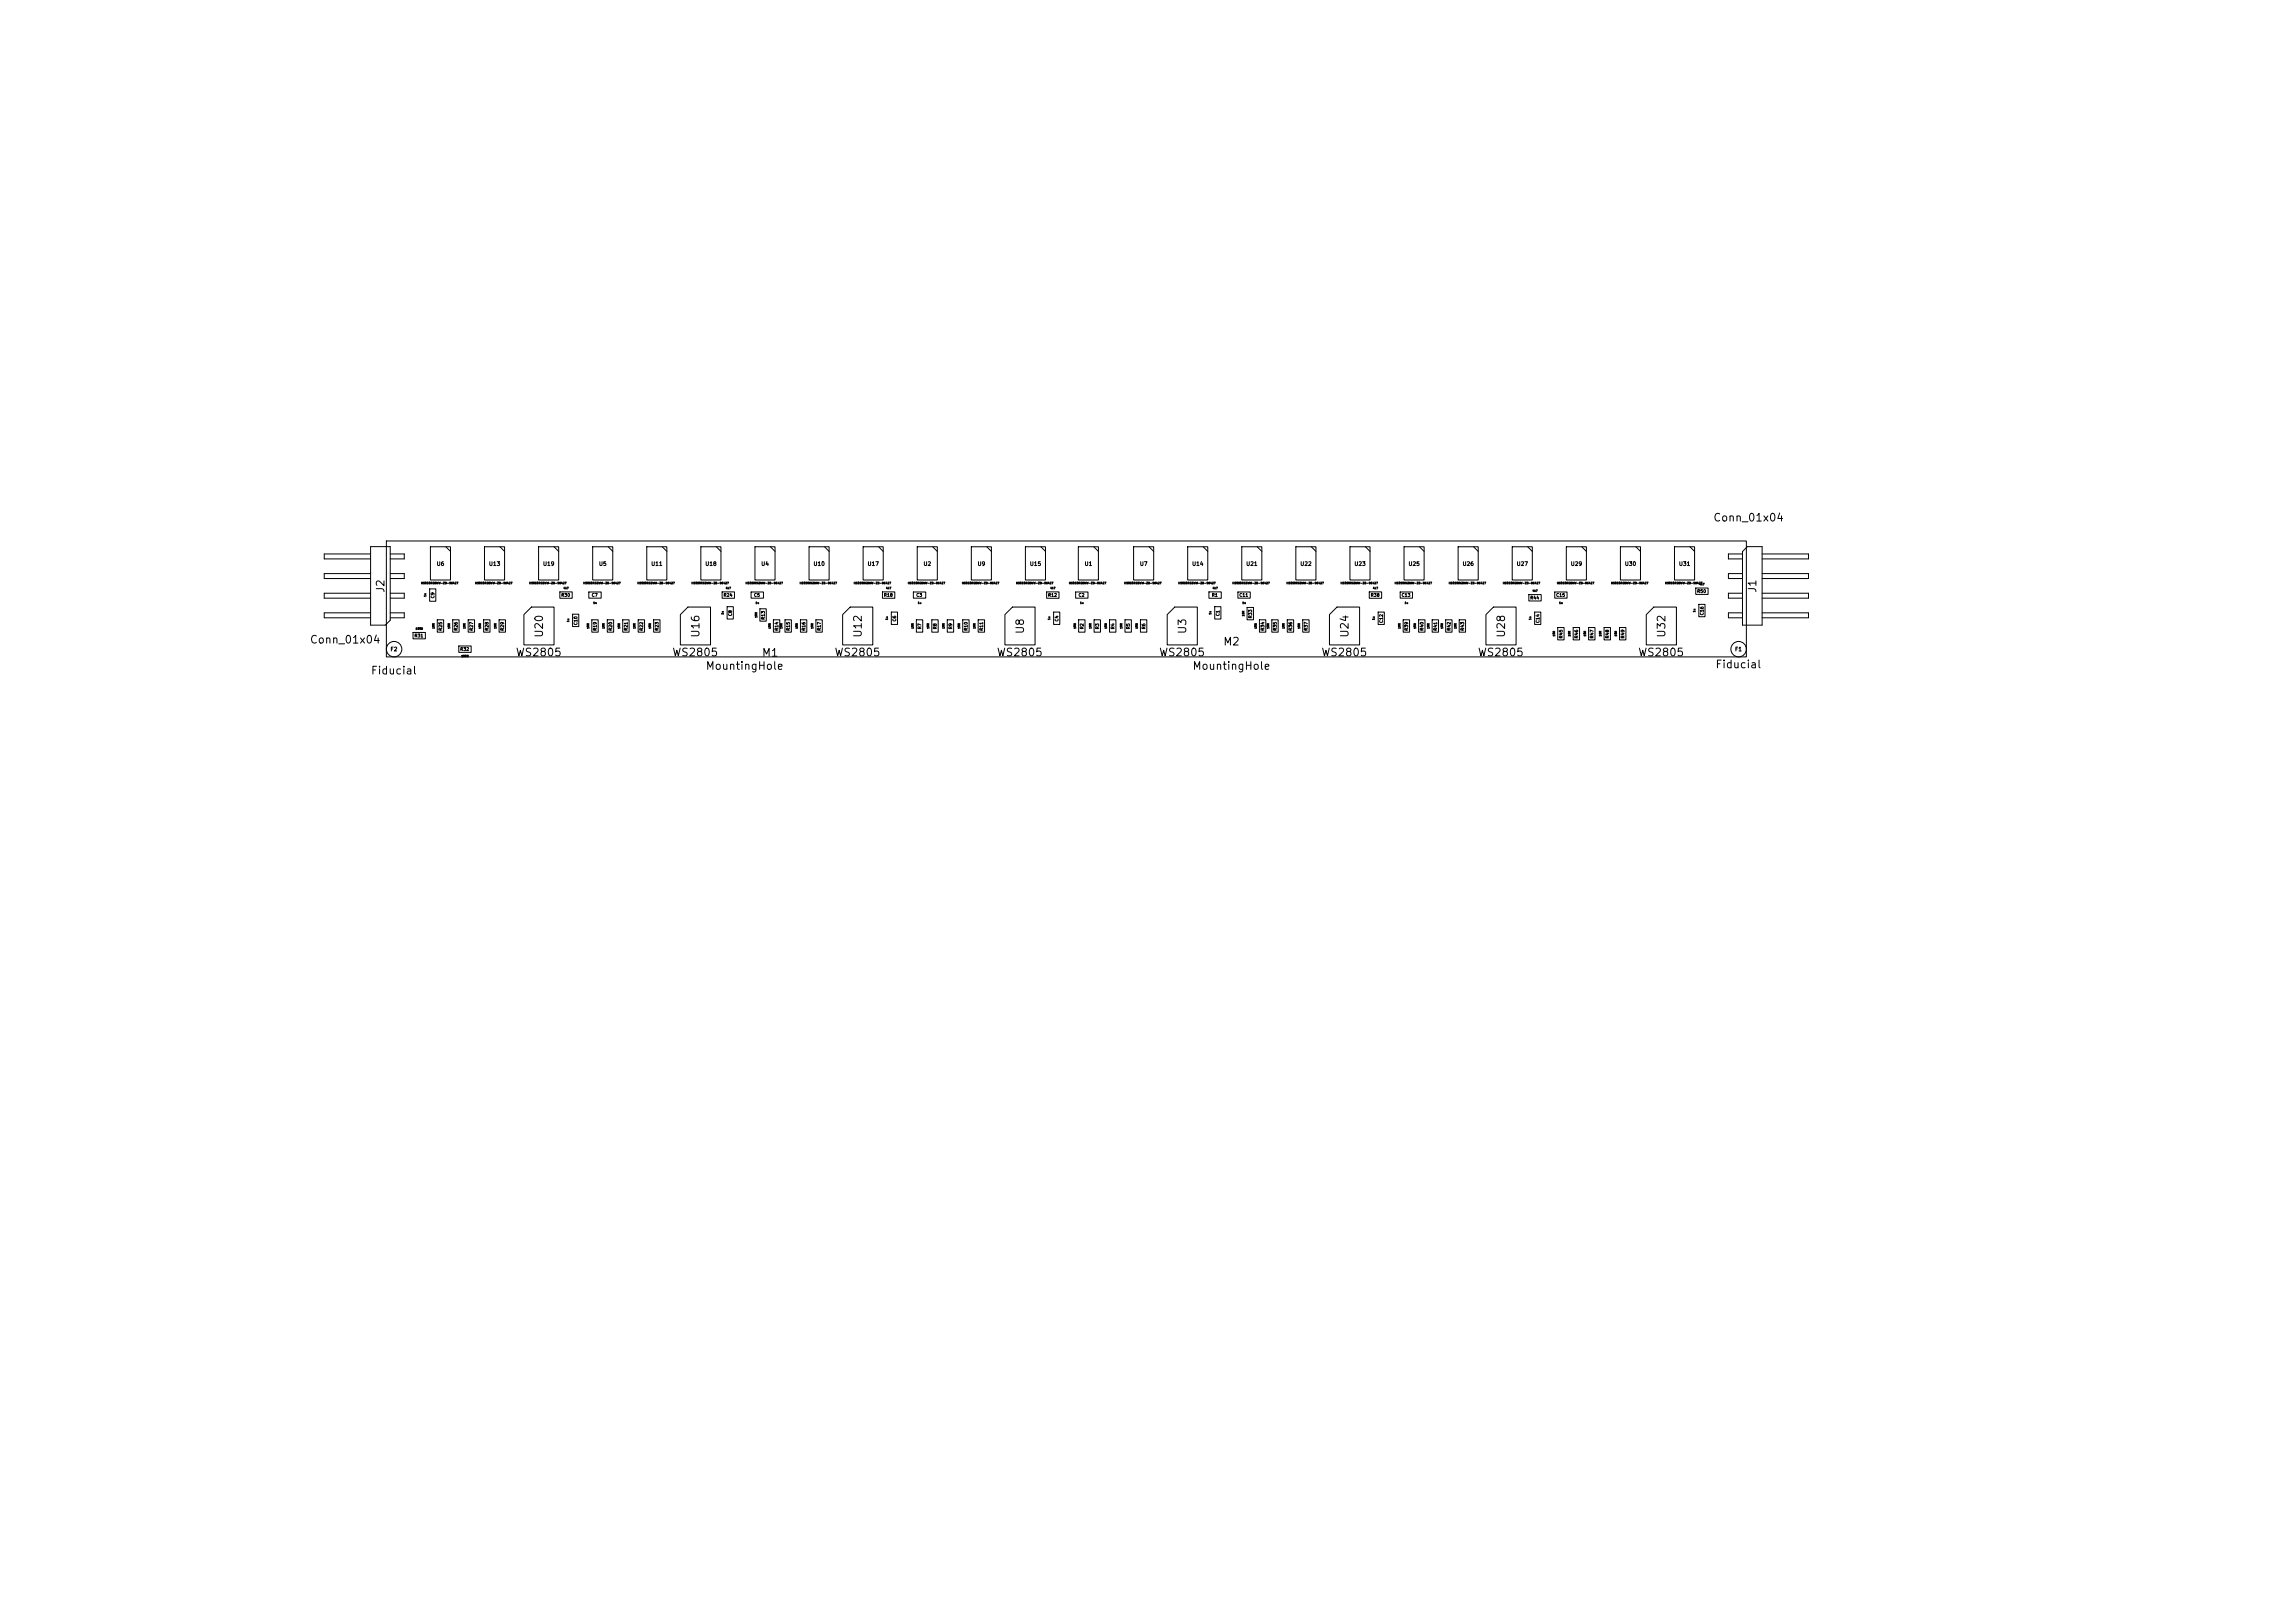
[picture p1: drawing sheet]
<svg xmlns="http://www.w3.org/2000/svg" width="297mm" height="210mm" viewBox="0 0 297 210" stroke-linecap="round" stroke-linejoin="round" font-family="sans-serif">
<defs><g id="words">
<g font-size="1">
<text x="221.6" y="67.7">Conn_01x04</text>
<text x="50" y="76.8" transform="rotate(-90 50 76.8)">J2</text>
<text x="227.5" y="76.8" transform="rotate(-90 227.5 76.8)">J1</text>
<text x="40" y="83.5">Conn_01x04</text>
<text x="70.5" y="82.6" transform="rotate(-90 70.5 82.6)">U20</text>
<text x="90.8" y="82.6" transform="rotate(-90 90.8 82.6)">U16</text>
<text x="111.8" y="82.6" transform="rotate(-90 111.8 82.6)">U12</text>
<text x="132.8" y="82.1" transform="rotate(-90 132.8 82.1)">U8</text>
<text x="153.8" y="82.1" transform="rotate(-90 153.8 82.1)">U3</text>
<text x="158.2" y="83.8">M2</text>
<text x="174.8" y="82.6" transform="rotate(-90 174.8 82.6)">U24</text>
<text x="195" y="82.6" transform="rotate(-90 195 82.6)">U28</text>
<text x="215.8" y="82.6" transform="rotate(-90 215.8 82.6)">U32</text>
<text x="47.9" y="87.5">Fiducial</text>
<text x="66.7" y="85.2">WS2805</text>
<text x="86.9" y="85.2">WS2805</text>
<text x="91.3" y="86.9">MountingHole</text>
<text x="98.5" y="85.2">M1</text>
<text x="107.9" y="85.2">WS2805</text>
<text x="128.9" y="85.2">WS2805</text>
<text x="149.9" y="85.2">WS2805</text>
<text x="154.3" y="86.9">MountingHole</text>
<text x="170.9" y="85.2">WS2805</text>
<text x="191.2" y="85.2">WS2805</text>
<text x="211.9" y="85.2">WS2805</text>
<text x="221.9" y="86.7">Fiducial</text>
</g>
<g font-size=".5">
<text x="56.5" y="73.3">U6</text>
<text x="63.2" y="73.3">U13</text>
<text x="70.2" y="73.3">U19</text>
<text x="77.5" y="73.3">U5</text>
<text x="84.2" y="73.3">U11</text>
<text x="91.2" y="73.3">U18</text>
<text x="98.5" y="73.3">U4</text>
<text x="105.2" y="73.3">U10</text>
<text x="112.2" y="73.3">U17</text>
<text x="119.5" y="73.3">U2</text>
<text x="126.5" y="73.3">U9</text>
<text x="133.2" y="73.3">U15</text>
<text x="140.3" y="73.3">U1</text>
<text x="147.5" y="73.3">U7</text>
<text x="154.2" y="73.3">U14</text>
<text x="161.2" y="73.3">U21</text>
<text x="168.2" y="73.3">U22</text>
<text x="175.2" y="73.3">U23</text>
<text x="182.2" y="73.3">U25</text>
<text x="189.2" y="73.3">U26</text>
<text x="196.2" y="73.3">U27</text>
<text x="203.2" y="73.3">U29</text>
<text x="210.2" y="73.3">U30</text>
<text x="217.2" y="73.3">U31</text>
<text x="50.5" y="84.4">F2</text>
<text x="224.5" y="84.4">F1</text>
</g>
<g font-size=".4">
<text x="56.3" y="77.5" transform="rotate(-90 56.3 77.5)">C9</text>
<text x="72.6" y="77.3">R30</text>
<text x="76.5" y="77.3">C7</text>
<text x="93.6" y="77.3">R24</text>
<text x="97.5" y="77.3">C5</text>
<text x="114.3" y="77.3">R18</text>
<text x="118.5" y="77.3">C3</text>
<text x="135.6" y="77.3">R12</text>
<text x="139.5" y="77.3">C2</text>
<text x="156.8" y="77.3">R1</text>
<text x="160.3" y="77.3">C11</text>
<text x="177.3" y="77.3">R38</text>
<text x="181.3" y="77.3">C13</text>
<text x="198" y="77.7">R44</text>
<text x="201.3" y="77.3">C15</text>
<text x="219.6" y="76.8">R50</text>
<text x="53.6" y="82.6">R31</text>
<text x="57.3" y="81.7" transform="rotate(-90 57.3 81.7)">R25</text>
<text x="59.3" y="81.7" transform="rotate(-90 59.3 81.7)">R26</text>
<text x="61.3" y="81.7" transform="rotate(-90 61.3 81.7)">R27</text>
<text x="63.3" y="81.7" transform="rotate(-90 63.3 81.7)">R28</text>
<text x="65.3" y="81.7" transform="rotate(-90 65.3 81.7)">R29</text>
<text x="74.8" y="80.9" transform="rotate(-90 74.8 80.9)">C10</text>
<text x="77.3" y="81.7" transform="rotate(-90 77.3 81.7)">R19</text>
<text x="79.3" y="81.7" transform="rotate(-90 79.3 81.7)">R20</text>
<text x="81.3" y="81.7" transform="rotate(-90 81.3 81.7)">R21</text>
<text x="83.3" y="81.7" transform="rotate(-90 83.3 81.7)">R22</text>
<text x="85.3" y="81.7" transform="rotate(-90 85.3 81.7)">R23</text>
<text x="94.8" y="79.8" transform="rotate(-90 94.8 79.8)">C8</text>
<text x="99.1" y="80.2" transform="rotate(-90 99.1 80.2)">R13</text>
<text x="100.8" y="81.7" transform="rotate(-90 100.8 81.7)">R14</text>
<text x="102.3" y="81.7" transform="rotate(-90 102.3 81.7)">R15</text>
<text x="104.3" y="81.7" transform="rotate(-90 104.3 81.7)">R16</text>
<text x="106.3" y="81.7" transform="rotate(-90 106.3 81.7)">R17</text>
<text x="116.1" y="80.5" transform="rotate(-90 116.1 80.5)">C6</text>
<text x="119.3" y="81.5" transform="rotate(-90 119.3 81.5)">R7</text>
<text x="121.3" y="81.5" transform="rotate(-90 121.3 81.5)">R8</text>
<text x="123.3" y="81.5" transform="rotate(-90 123.3 81.5)">R9</text>
<text x="125.3" y="81.7" transform="rotate(-90 125.3 81.7)">R10</text>
<text x="127.3" y="81.7" transform="rotate(-90 127.3 81.7)">R11</text>
<text x="137.1" y="80.5" transform="rotate(-90 137.1 80.5)">C4</text>
<text x="140.3" y="81.5" transform="rotate(-90 140.3 81.5)">R2</text>
<text x="142.3" y="81.5" transform="rotate(-90 142.3 81.5)">R3</text>
<text x="144.3" y="81.5" transform="rotate(-90 144.3 81.5)">R4</text>
<text x="146.3" y="81.5" transform="rotate(-90 146.3 81.5)">R5</text>
<text x="148.3" y="81.5" transform="rotate(-90 148.3 81.5)">R6</text>
<text x="157.9" y="79.8" transform="rotate(-90 157.9 79.8)">C1</text>
<text x="162.1" y="80.1" transform="rotate(-90 162.1 80.1)">R33</text>
<text x="163.7" y="81.7" transform="rotate(-90 163.7 81.7)">R34</text>
<text x="165.3" y="81.7" transform="rotate(-90 165.3 81.7)">R35</text>
<text x="167.3" y="81.7" transform="rotate(-90 167.3 81.7)">R36</text>
<text x="169.3" y="81.7" transform="rotate(-90 169.3 81.7)">R37</text>
<text x="179.1" y="80.7" transform="rotate(-90 179.1 80.7)">C12</text>
<text x="182.3" y="81.7" transform="rotate(-90 182.3 81.7)">R39</text>
<text x="184.3" y="81.7" transform="rotate(-90 184.3 81.7)">R40</text>
<text x="186.1" y="81.7" transform="rotate(-90 186.1 81.7)">R41</text>
<text x="187.8" y="81.7" transform="rotate(-90 187.8 81.7)">R42</text>
<text x="189.6" y="81.7" transform="rotate(-90 189.6 81.7)">R43</text>
<text x="199.3" y="80.7" transform="rotate(-90 199.3 80.7)">C14</text>
<text x="202.3" y="82.7" transform="rotate(-90 202.3 82.7)">R45</text>
<text x="204.3" y="82.7" transform="rotate(-90 204.3 82.7)">R46</text>
<text x="206.3" y="82.7" transform="rotate(-90 206.3 82.7)">R47</text>
<text x="208.3" y="82.7" transform="rotate(-90 208.3 82.7)">R48</text>
<text x="210.3" y="82.7" transform="rotate(-90 210.3 82.7)">R49</text>
<text x="220.6" y="79.7" transform="rotate(-90 220.6 79.7)">C16</text>
<text x="59.5" y="84.3">R32</text>
</g>
<g font-size=".3">
<text x="54.5" y="75.6">H5050RGBWW-ZB-96427</text>
<text x="55.2" y="77.3" transform="rotate(-90 55.2 77.3)">1u</text>
<text x="61.5" y="75.6">H5050RGBWW-ZB-96427</text>
<text x="68.5" y="75.6">H5050RGBWW-ZB-96427</text>
<text x="72.9" y="76.3">4k7</text>
<text x="75.5" y="75.6">H5050RGBWW-ZB-96427</text>
<text x="82.5" y="75.6">H5050RGBWW-ZB-96427</text>
<text x="89.5" y="75.6">H5050RGBWW-ZB-96427</text>
<text x="93.9" y="76.3">4k7</text>
<text x="96.5" y="75.6">H5050RGBWW-ZB-96427</text>
<text x="103.5" y="75.6">H5050RGBWW-ZB-96427</text>
<text x="110.5" y="75.6">H5050RGBWW-ZB-96427</text>
<text x="114.6" y="76.3">4k7</text>
<text x="117.5" y="75.6">H5050RGBWW-ZB-96427</text>
<text x="124.5" y="75.6">H5050RGBWW-ZB-96427</text>
<text x="131.5" y="75.6">H5050RGBWW-ZB-96427</text>
<text x="135.9" y="76.3">4k7</text>
<text x="138.3" y="75.6">H5050RGBWW-ZB-96427</text>
<text x="145.5" y="75.6">H5050RGBWW-ZB-96427</text>
<text x="152.5" y="75.6">H5050RGBWW-ZB-96427</text>
<text x="156.9" y="76.3">4k7</text>
<text x="159.5" y="75.6">H5050RGBWW-ZB-96427</text>
<text x="166.5" y="75.6">H5050RGBWW-ZB-96427</text>
<text x="173.5" y="75.6">H5050RGBWW-ZB-96427</text>
<text x="177.6" y="76.3">4k7</text>
<text x="180.5" y="75.6">H5050RGBWW-ZB-96427</text>
<text x="187.5" y="75.6">H5050RGBWW-ZB-96427</text>
<text x="194.5" y="75.6">H5050RGBWW-ZB-96427</text>
<text x="198.3" y="76.6">4k7</text>
<text x="201.5" y="75.6">H5050RGBWW-ZB-96427</text>
<text x="208.5" y="75.6">H5050RGBWW-ZB-96427</text>
<text x="215.5" y="75.6">H5050RGBWW-ZB-96427</text>
<text x="219.9" y="75.8">4k7</text>
<text x="53.7" y="81.5">100R</text>
<text x="56.3" y="81.4" transform="rotate(-90 56.3 81.4)">10R</text>
<text x="58.3" y="81.4" transform="rotate(-90 58.3 81.4)">10R</text>
<text x="60.3" y="81.4" transform="rotate(-90 60.3 81.4)">10R</text>
<text x="62.3" y="81.4" transform="rotate(-90 62.3 81.4)">10R</text>
<text x="64.3" y="81.4" transform="rotate(-90 64.3 81.4)">10R</text>
<text x="73.7" y="80.5" transform="rotate(-90 73.7 80.5)">1u</text>
<text x="76.3" y="81.4" transform="rotate(-90 76.3 81.4)">10R</text>
<text x="76.7" y="78.2">1u</text>
<text x="78.3" y="81.4" transform="rotate(-90 78.3 81.4)">10R</text>
<text x="80.3" y="81.4" transform="rotate(-90 80.3 81.4)">10R</text>
<text x="82.3" y="81.4" transform="rotate(-90 82.3 81.4)">10R</text>
<text x="84.3" y="81.4" transform="rotate(-90 84.3 81.4)">10R</text>
<text x="93.7" y="79.6" transform="rotate(-90 93.7 79.6)">1u</text>
<text x="97.7" y="78.2">1u</text>
<text x="98" y="80" transform="rotate(-90 98 80)">10R</text>
<text x="99.8" y="81.4" transform="rotate(-90 99.8 81.4)">10R</text>
<text x="101.3" y="81.4" transform="rotate(-90 101.3 81.4)">10R</text>
<text x="103.3" y="81.4" transform="rotate(-90 103.3 81.4)">10R</text>
<text x="105.3" y="81.4" transform="rotate(-90 105.3 81.4)">10R</text>
<text x="114.9" y="80.3" transform="rotate(-90 114.9 80.3)">1u</text>
<text x="118.3" y="81.4" transform="rotate(-90 118.3 81.4)">10R</text>
<text x="118.7" y="78.2">1u</text>
<text x="120.3" y="81.4" transform="rotate(-90 120.3 81.4)">10R</text>
<text x="122.3" y="81.4" transform="rotate(-90 122.3 81.4)">10R</text>
<text x="124.3" y="81.4" transform="rotate(-90 124.3 81.4)">10R</text>
<text x="126.3" y="81.4" transform="rotate(-90 126.3 81.4)">10R</text>
<text x="135.9" y="80.3" transform="rotate(-90 135.9 80.3)">1u</text>
<text x="139.3" y="81.4" transform="rotate(-90 139.3 81.4)">10R</text>
<text x="139.7" y="78.2">1u</text>
<text x="141.3" y="81.4" transform="rotate(-90 141.3 81.4)">10R</text>
<text x="143.3" y="81.4" transform="rotate(-90 143.3 81.4)">10R</text>
<text x="145.3" y="81.4" transform="rotate(-90 145.3 81.4)">10R</text>
<text x="147.3" y="81.4" transform="rotate(-90 147.3 81.4)">10R</text>
<text x="156.8" y="79.6" transform="rotate(-90 156.8 79.6)">1u</text>
<text x="160.7" y="78.2">1u</text>
<text x="161.1" y="79.8" transform="rotate(-90 161.1 79.8)">10R</text>
<text x="162.7" y="81.4" transform="rotate(-90 162.7 81.4)">10R</text>
<text x="164.3" y="81.4" transform="rotate(-90 164.3 81.4)">10R</text>
<text x="166.3" y="81.4" transform="rotate(-90 166.3 81.4)">10R</text>
<text x="168.3" y="81.4" transform="rotate(-90 168.3 81.4)">10R</text>
<text x="177.9" y="80.3" transform="rotate(-90 177.9 80.3)">1u</text>
<text x="181.3" y="81.4" transform="rotate(-90 181.3 81.4)">10R</text>
<text x="181.7" y="78.2">1u</text>
<text x="183.3" y="81.4" transform="rotate(-90 183.3 81.4)">10R</text>
<text x="185" y="81.4" transform="rotate(-90 185 81.4)">10R</text>
<text x="186.8" y="81.4" transform="rotate(-90 186.8 81.4)">10R</text>
<text x="188.5" y="81.4" transform="rotate(-90 188.5 81.4)">10R</text>
<text x="198.2" y="80.3" transform="rotate(-90 198.2 80.3)">1u</text>
<text x="201.3" y="82.4" transform="rotate(-90 201.3 82.4)">10R</text>
<text x="201.7" y="78.2">1u</text>
<text x="203.3" y="82.4" transform="rotate(-90 203.3 82.4)">10R</text>
<text x="205.3" y="82.4" transform="rotate(-90 205.3 82.4)">10R</text>
<text x="207.3" y="82.4" transform="rotate(-90 207.3 82.4)">10R</text>
<text x="209.3" y="82.4" transform="rotate(-90 209.3 82.4)">10R</text>
<text x="219.4" y="79.3" transform="rotate(-90 219.4 79.3)">1u</text>
<text x="59.7" y="85.1">100R</text>
</g>
</g></defs>
<g fill="none" stroke="#000" stroke-width=".13">
<path d="M48 71.7h-6v.6h6M48 74.2h-6v.7h6M48 76.8h-6v.6h6M48 79.3h-6v.6h6M48 70.7h2.5v9.6l-.6 .6h-1.9zM50 70h176v15h-176zM50.5 71.7h1.8v.6h-1.8M50.5 74.2h1.8v.7h-1.8M50.5 76.8h1.8v.6h-1.8M50.5 79.3h1.8v.6h-1.8M55.6 76.2h.8v1.6h-.8zM55.7 70.7h2.6v4.3h-2.6z"/>
<path d="M57.7 70.7l.6 .6M62.7 70.7h2.6v4.3h-2.6zM64.7 70.7l.6 .6M68.8 78.6h2.9v4.8h-3.9v-3.9zM69.7 70.7h2.6v4.3h-2.6zM71.7 70.7l.6 .6M72.4 76.6h1.6v.8h-1.6zM74.1 79.5h.8v1.6h-.8zM76.2 76.6h1.6v.8h-1.6zM76.7 70.7h2.6v4.3h-2.6zM78.7 70.7l.6 .6M83.7 70.7h2.6v4.3h-2.6z"/>
<path d="M85.7 70.7l.6 .6M89 78.6h3v4.8h-3.9v-3.9zM90.7 70.7h2.6v4.3h-2.6zM92.7 70.7l.6 .6M93.4 76.6h1.7v.8h-1.7zM94.1 78.5h.8v1.6h-.8zM97.2 76.6h1.6v.8h-1.6zM97.7 70.7h2.6v4.3h-2.6zM98.3 78.8h.9v1.6h-.9zM99.7 70.7l.6 .6M104.7 70.7h2.6v4.3h-2.6zM106.7 70.7l.6 .6"/>
<path d="M110 78.6h2.9v4.8h-3.8v-3.9zM111.7 70.7h2.6v4.3h-2.6zM113.7 70.7l.6 .6M114.2 76.6h1.6v.8h-1.6zM115.4 79.2h.7v1.6h-.7zM118.2 76.6h1.6v.8h-1.6zM118.7 70.7h2.6v4.3h-2.6zM120.7 70.7l.6 .6M125.7 70.7h2.6v4.3h-2.6zM127.7 70.7l.6 .6M131 78.6h2.9v4.8h-3.8v-3.9zM132.7 70.7h2.6v4.3h-2.6z"/>
<path d="M134.7 70.7l.6 .6M135.5 76.6h1.6v.8h-1.6zM136.3 79.2h.9v1.6h-.9zM139.2 76.6h1.6v.8h-1.6zM139.5 70.7h2.7v4.3h-2.7zM141.6 70.7l.5 .6M146.7 70.7h2.6v4.3h-2.6zM148.7 70.7l.6 .6M152 78.6h2.9v4.8h-3.9v-3.9zM153.7 70.7h2.6v4.3h-2.6zM155.7 70.7l.6 .6M156.5 76.6h1.5v.8h-1.5z"/>
<path d="M157.2 78.5h.8v1.6h-.8zM160.2 76.6h1.6v.8h-1.6zM160.7 70.7h2.6v4.3h-2.6zM161.4 78.6h.8v1.6h-.8zM162.7 70.7l.6 .6M167.7 70.7h2.6v4.3h-2.6zM169.7 70.7l.6 .6M173 78.6h3v4.8h-4v-3.9zM174.7 70.7h2.6v4.3h-2.6zM176.7 70.7l.6 .6M177.2 76.6h1.6v.8h-1.6zM178.3 79.2h.9v1.6h-.9z"/>
<path d="M181.2 76.6h1.6v.8h-1.6zM181.7 70.7h2.6v4.3h-2.6zM183.7 70.7l.6 .6M188.7 70.7h2.6v4.3h-2.6zM190.7 70.7l.6 .6M193.3 78.6h2.9v4.8h-3.9v-3.9zM195.7 70.7h2.6v4.3h-2.6zM197.7 70.7l.6 .6M197.9 76.9h1.5v.9h-1.5zM198.6 79.2h.8v1.6h-.8zM201.2 76.6h1.6v.8h-1.6zM202.7 70.7h2.6v4.3h-2.6z"/>
<path d="M204.7 70.7l.6 .6M209.7 70.7h2.6v4.3h-2.6zM211.7 70.7l.6 .6M214 78.6h3v4.8h-3.9v-3.9zM216.7 70.7h2.6v4.3h-2.6zM218.7 70.7l.6 .6M219.4 76.1h1.7v.8h-1.7zM219.8 78.2h.9v1.6h-.9zM225.5 71.7h-1.8v.6h1.8M225.5 74.2h-1.8v.7h1.8M225.5 76.8h-1.8v.6h1.8M225.5 79.3h-1.8v.6h1.8"/>
<path d="M226.1 70.7h1.9v10.2h-2.5v-9.5zM228 71.7h6v.6h-6M228 74.2h6v.7h-6M228 76.8h6v.6h-6M228 79.3h6v.6h-6M53.4 81.8h1.6v.9h-1.6zM56.6 80.2h.8v1.6h-.8zM58.6 80.2h.8v1.6h-.8zM59.4 83.6h1.6v.8h-1.6zM60.6 80.2h.8v1.6h-.8zM62.6 80.2h.8v1.6h-.8zM64.6 80.2h.8v1.6h-.8z"/>
<path d="M76.6 80.2h.8v1.6h-.8zM78.6 80.2h.8v1.6h-.8zM80.6 80.2h.8v1.6h-.8zM82.6 80.2h.8v1.6h-.8zM84.6 80.2h.8v1.6h-.8zM100.1 80.2h.8v1.6h-.8zM101.6 80.2h.8v1.6h-.8zM103.6 80.2h.8v1.6h-.8zM105.6 80.2h.8v1.6h-.8zM118.6 80.2h.8v1.6h-.8zM120.6 80.2h.8v1.6h-.8zM122.6 80.2h.8v1.6h-.8z"/>
<path d="M124.6 80.2h.8v1.6h-.8zM126.6 80.2h.8v1.6h-.8zM139.6 80.2h.8v1.6h-.8zM141.6 80.2h.8v1.6h-.8zM143.6 80.2h.8v1.6h-.8zM145.6 80.2h.8v1.6h-.8zM147.6 80.2h.8v1.6h-.8zM163 80.2h.8v1.6h-.8zM164.6 80.2h.8v1.6h-.8zM166.6 80.2h.8v1.6h-.8zM168.6 80.2h.8v1.6h-.8zM181.6 80.2h.8v1.6h-.8z"/>
<path d="M183.6 80.2h.8v1.6h-.8zM185.3 80.2h.9v1.6h-.9zM187.1 80.2h.8v1.6h-.8zM188.8 80.2h.9v1.6h-.9zM201.6 81.2h.8v1.6h-.8zM203.6 81.2h.8v1.6h-.8zM205.6 81.2h.8v1.6h-.8zM207.6 81.2h.8v1.6h-.8zM209.6 81.2h.8v1.6h-.8z"/>
<circle cx="51" cy="84" r="1"/>
<circle cx="225" cy="84" r="1"/>
</g>
<use href="#words"/>
</svg>
